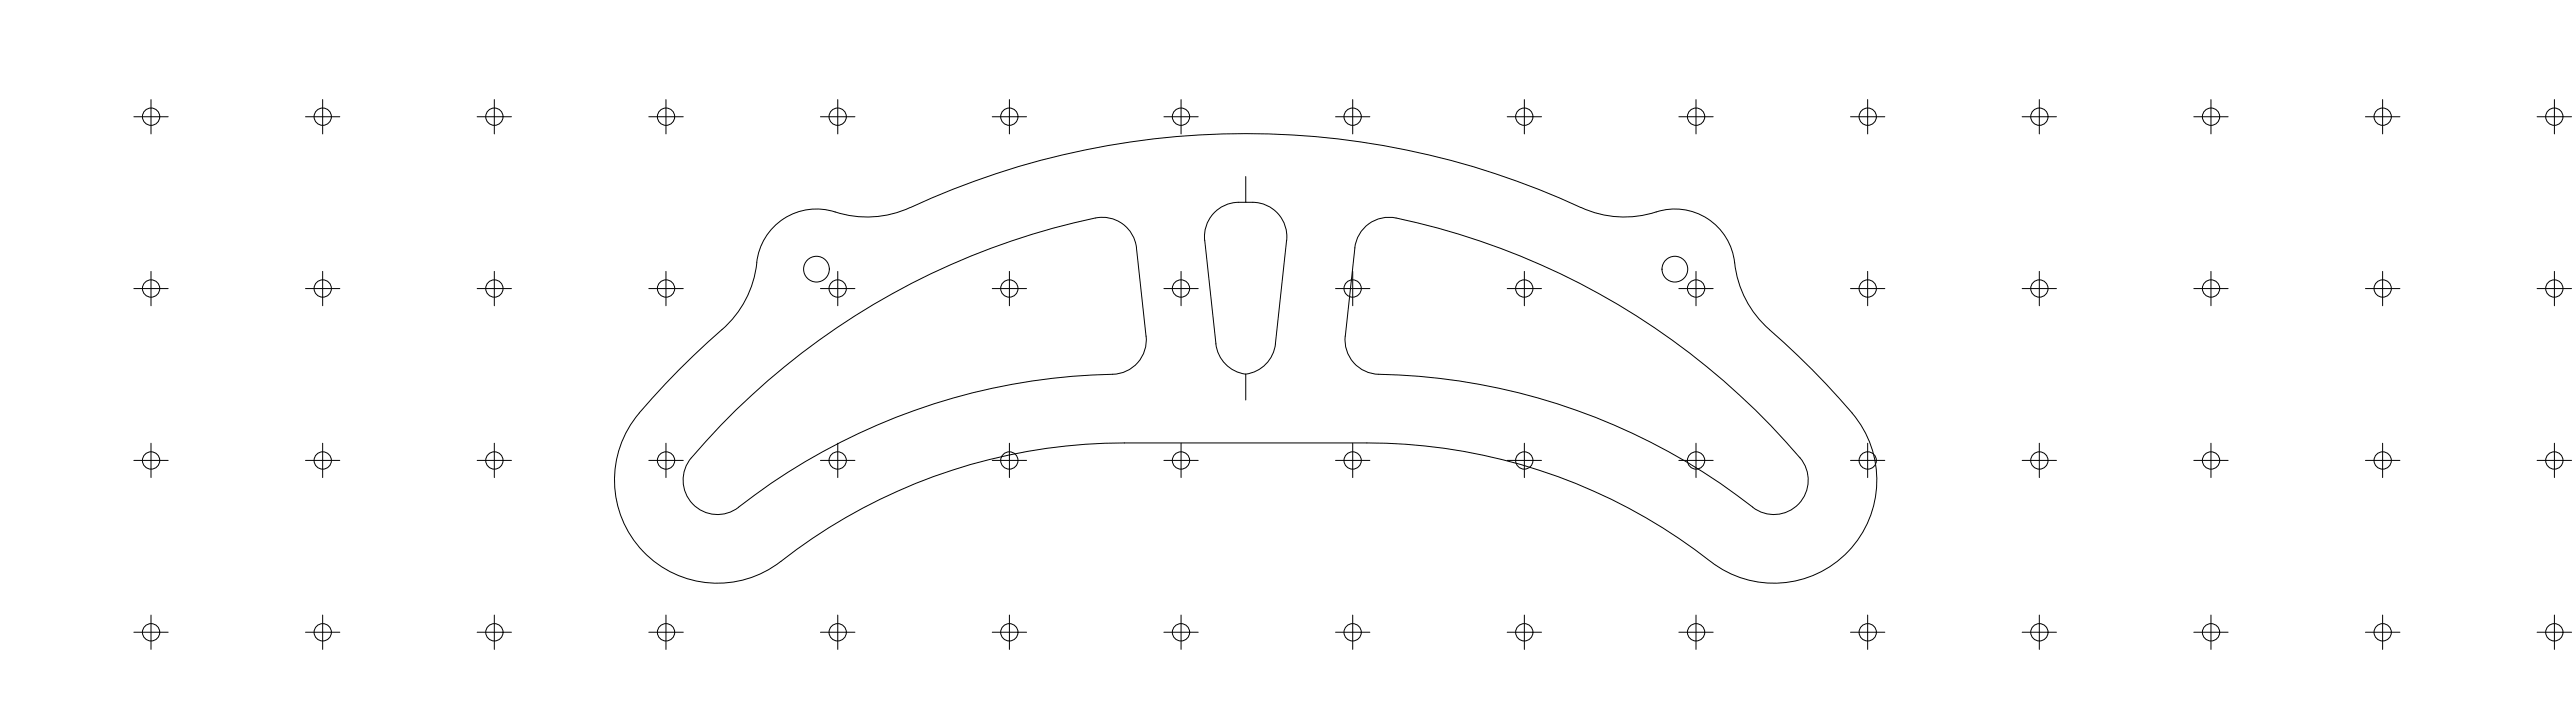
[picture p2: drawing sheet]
<svg xmlns="http://www.w3.org/2000/svg" width="1500mm" height="420mm" viewBox="0 0 1500 420" stroke-linecap="round" stroke-linejoin="round" font-family="sans-serif">
<!-- layer: Visible (ISO) -->
<g fill="none" stroke="#000" stroke-width=".58">
<path d="M726 103v15h4a20 20 0 0 1 20 22M726 118h-5a20 20 0 0 0-19 22l6 60M530 121a62 62 0 0 1-47 1 35 35 0 0 0-43 35 60 60 0 0 1-19 35 388 388 0 0 0-53 54 60 60 0 0 0 9 78 60 60 0 0 0 78 3M530 121a467 467 0 0 1 397 2 63 63 0 0 0 41-1 36 36 0 0 1 43 35 60 60 0 0 0 20 35l25 23 23 25M749 140l-6 60M813 127a422 422 0 0 1 237 142 20 20 0 0 1-3 25 20 20 0 0 1-26 1 368 368 0 0 0-222-78 20 20 0 0 1-15-21l5-52a20 20 0 0 1 24-17M708 200a20 20 0 0 0 18 18M726 218v15M743 200a20 20 0 0 1-17 18M429 239a420 420 0 0 1 213-113 20 20 0 0 1 20 18l6 52a20 20 0 0 1-20 22 367 367 0 0 0-221 79 20 20 0 0 1-25-5 20 20 0 0 1 1-26zM1079 240a60 60 0 0 1-2 81 60 60 0 0 1-81 6 324 324 0 0 0-200-69h-141a325 325 0 0 0-200 69"/>
<circle cx="476" cy="157" r="7"/>
<circle cx="976" cy="157" r="7"/>
</g>
<!-- layer: Sketch Geometry (ISO) -->
<g fill="none" stroke="#000" stroke-width=".58">
<path d="M88 58v20M188 58v20M288 58v20M388 58v20M488 58v20M588 58v20M688 58v20M788 58v20M888 58v20M988 58v20M1088 58v20M1188 58v20"/>
<path d="M1288 58v20M1388 58v20M1488 58v20M78 68h20M178 68h20M278 68h20M378 68h20M478 68h20M578 68h20M678 68h20M778 68h20M878 68h20"/>
<path d="M978 68h20M1078 68h20M1178 68h20M1278 68h20M1378 68h20M1478 68h20M88 158v20M188 158v20M288 158v20M388 158v20M488 158v20M588 158v20"/>
<path d="M688 158v20M788 158v20M888 158v20M988 158v20M1088 158v20M1188 158v20M1288 158v20M1388 158v20M1488 158v20M78 168h20M178 168h20M278 168h20"/>
<path d="M378 168h20M478 168h20M578 168h20M678 168h20M778 168h20M878 168h20M978 168h20M1078 168h20M1178 168h20M1278 168h20M1378 168h20M1478 168h20"/>
<path d="M88 258v20M188 258v20M288 258v20M388 258v20M488 258v20M588 258v20M688 258v20M788 258v20M888 258v20M988 258v20M1088 258v20M1188 258v20"/>
<path d="M1288 258v20M1388 258v20M1488 258v20M78 268h20M178 268h20M278 268h20M378 268h20M478 268h20M578 268h20M678 268h20M778 268h20M878 268h20"/>
<path d="M978 268h20M1078 268h20M1178 268h20M1278 268h20M1378 268h20M1478 268h20M88 358v20M188 358v20M288 358v20M388 358v20M488 358v20M588 358v20"/>
<path d="M688 358v20M788 358v20M888 358v20M988 358v20M1088 358v20M1188 358v20M1288 358v20M1388 358v20M1488 358v20M78 368h20M178 368h20M278 368h20"/>
<path d="M378 368h20M478 368h20M578 368h20M678 368h20M778 368h20M878 368h20M978 368h20M1078 368h20M1178 368h20M1278 368h20M1378 368h20M1478 368h20"/>
<circle cx="88" cy="68" r="5"/>
<circle cx="188" cy="68" r="5"/>
<circle cx="288" cy="68" r="5"/>
<circle cx="388" cy="68" r="5"/>
<circle cx="488" cy="68" r="5"/>
<circle cx="588" cy="68" r="5"/>
<circle cx="688" cy="68" r="5"/>
<circle cx="788" cy="68" r="5"/>
<circle cx="888" cy="68" r="5"/>
<circle cx="988" cy="68" r="5"/>
<circle cx="1088" cy="68" r="5"/>
<circle cx="1188" cy="68" r="5"/>
<circle cx="1288" cy="68" r="5"/>
<circle cx="1388" cy="68" r="5"/>
<circle cx="1488" cy="68" r="5"/>
<circle cx="88" cy="168" r="5"/>
<circle cx="188" cy="168" r="5"/>
<circle cx="288" cy="168" r="5"/>
<circle cx="388" cy="168" r="5"/>
<circle cx="488" cy="168" r="5"/>
<circle cx="588" cy="168" r="5"/>
<circle cx="688" cy="168" r="5"/>
<circle cx="788" cy="168" r="5"/>
<circle cx="888" cy="168" r="5"/>
<circle cx="988" cy="168" r="5"/>
<circle cx="1088" cy="168" r="5"/>
<circle cx="1188" cy="168" r="5"/>
<circle cx="1288" cy="168" r="5"/>
<circle cx="1388" cy="168" r="5"/>
<circle cx="1488" cy="168" r="5"/>
<circle cx="88" cy="268" r="5"/>
<circle cx="188" cy="268" r="5"/>
<circle cx="288" cy="268" r="5"/>
<circle cx="388" cy="268" r="5"/>
<circle cx="488" cy="268" r="5"/>
<circle cx="588" cy="268" r="5"/>
<circle cx="688" cy="268" r="5"/>
<circle cx="788" cy="268" r="5"/>
<circle cx="888" cy="268" r="5"/>
<circle cx="988" cy="268" r="5"/>
<circle cx="1088" cy="268" r="5"/>
<circle cx="1188" cy="268" r="5"/>
<circle cx="1288" cy="268" r="5"/>
<circle cx="1388" cy="268" r="5"/>
<circle cx="1488" cy="268" r="5"/>
<circle cx="88" cy="368" r="5"/>
<circle cx="188" cy="368" r="5"/>
<circle cx="288" cy="368" r="5"/>
<circle cx="388" cy="368" r="5"/>
<circle cx="488" cy="368" r="5"/>
<circle cx="588" cy="368" r="5"/>
<circle cx="688" cy="368" r="5"/>
<circle cx="788" cy="368" r="5"/>
<circle cx="888" cy="368" r="5"/>
<circle cx="988" cy="368" r="5"/>
<circle cx="1088" cy="368" r="5"/>
<circle cx="1188" cy="368" r="5"/>
<circle cx="1288" cy="368" r="5"/>
<circle cx="1388" cy="368" r="5"/>
<circle cx="1488" cy="368" r="5"/>
</g>
</svg>
